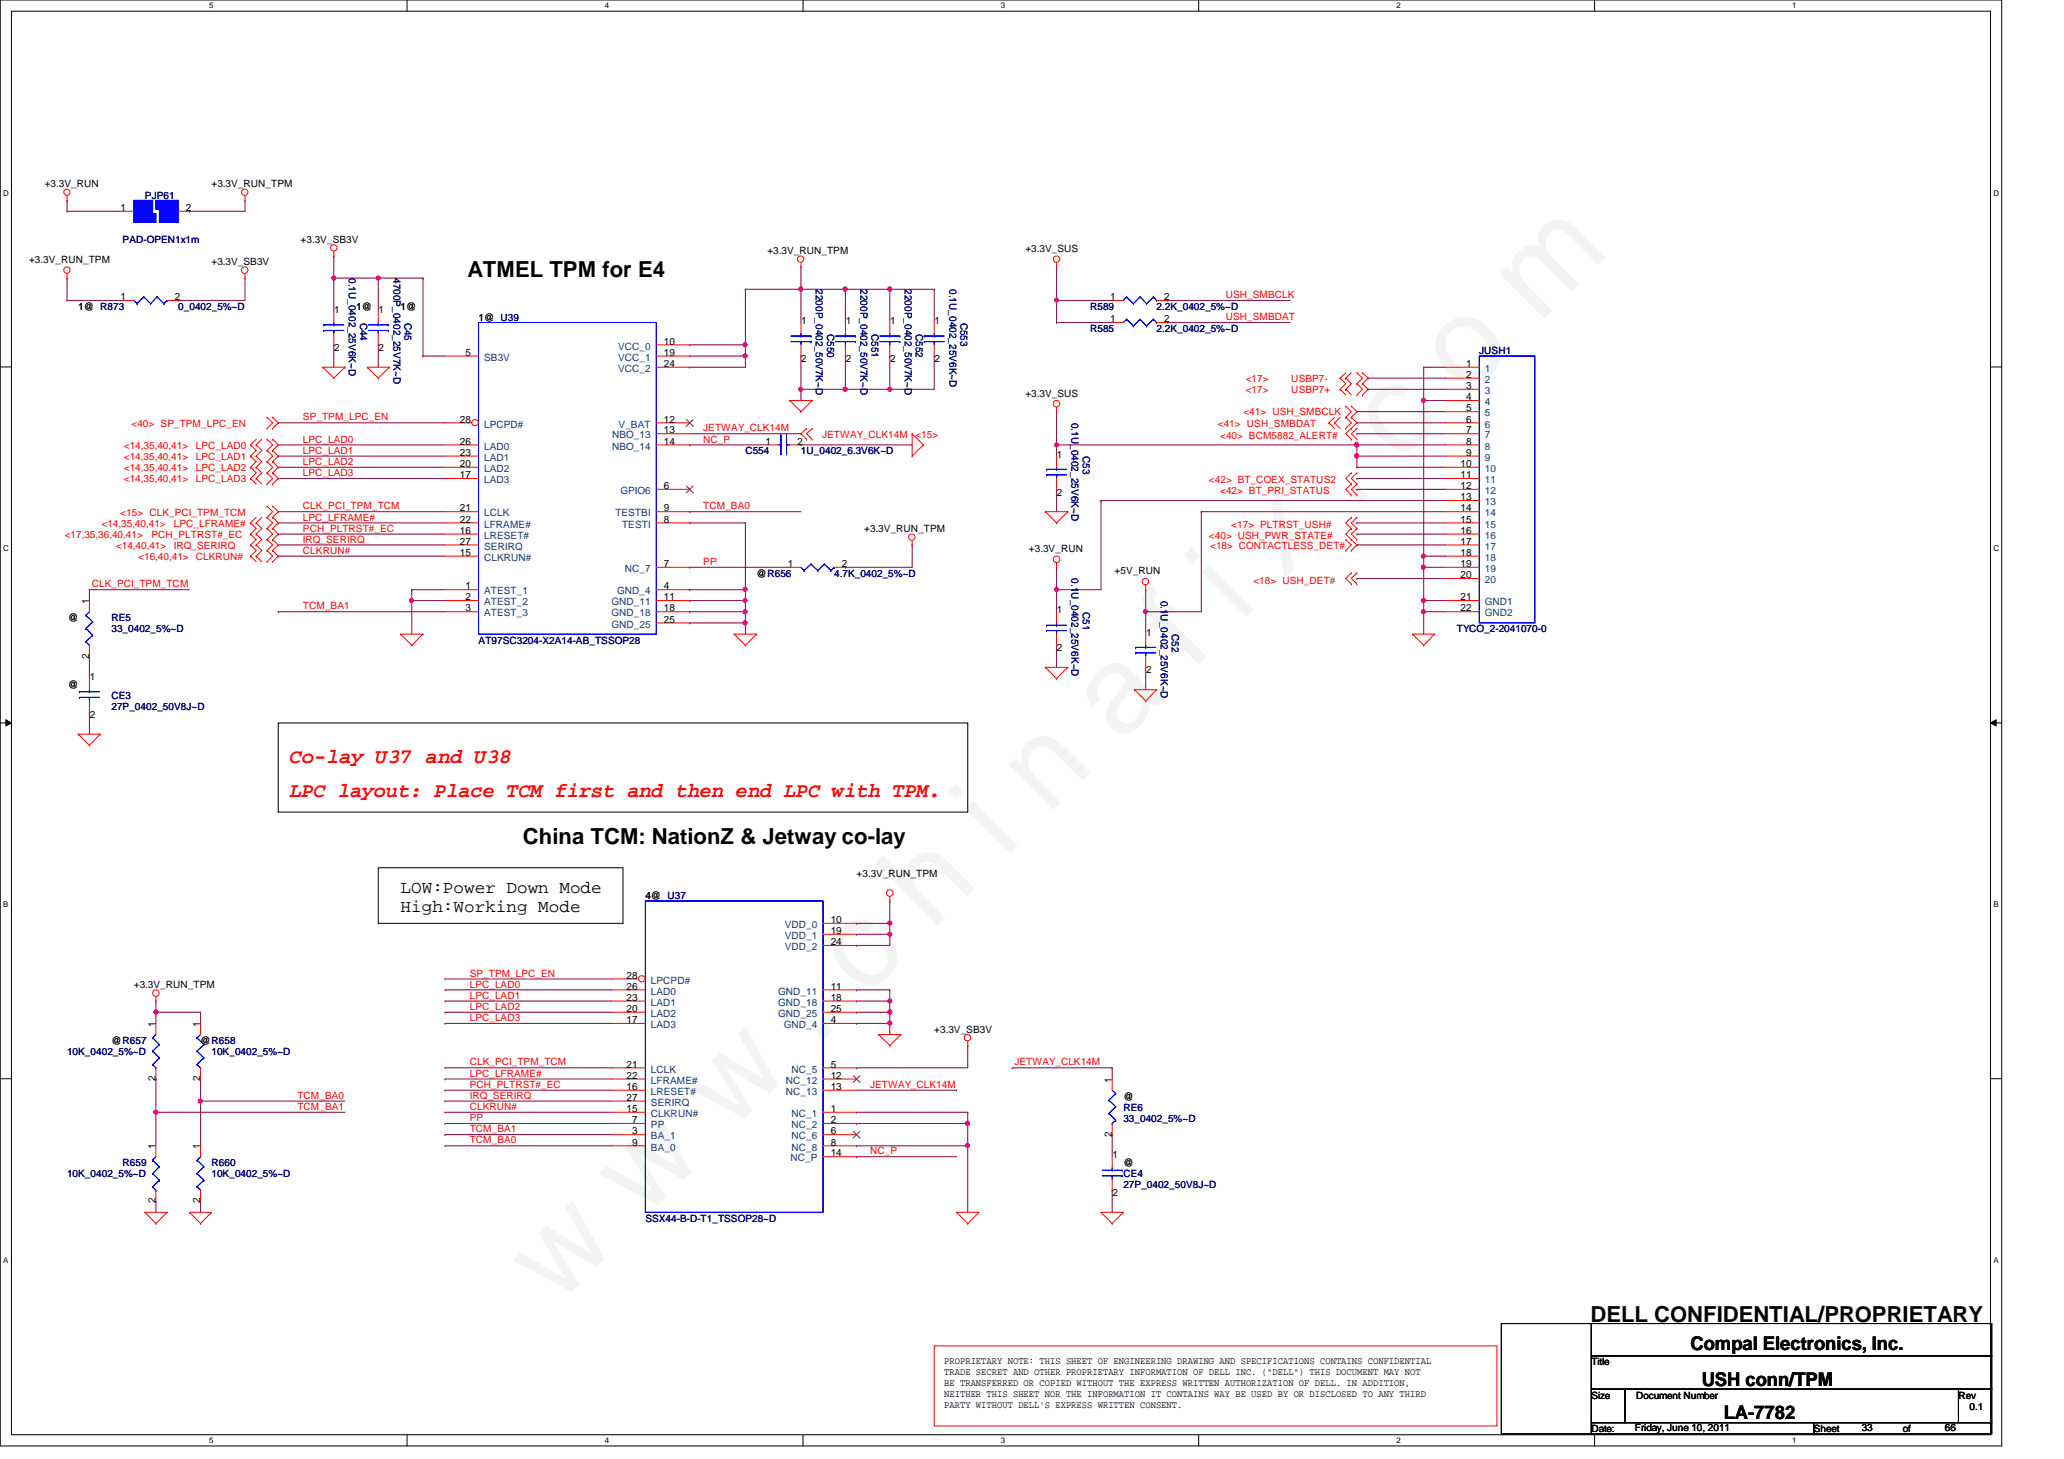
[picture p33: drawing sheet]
<svg xmlns="http://www.w3.org/2000/svg" width="297mm" height="210mm" viewBox="0 0 297 210" stroke-linecap="round" stroke-linejoin="round" font-family="sans-serif">
<defs><g id="words">
<text font-size="17.6" fill="#f0f" x="80.1" y="188" transform="rotate(-45 80.1 188)">w w w . c h i n a f i x . c o m</text>
<g font-size="3.2">
<text x="67.3" y="39.8">ATMEL TPM for E4</text>
<text x="75.3" y="121.4">China TCM: NationZ &amp; Jetway co-lay</text>
<text x="228.9" y="190.2">DELL CONFIDENTIAL/PROPRIETARY</text>
</g>
<g font-size="3" fill="#f00">
<text x="41.7" y="109.8">Co-lay U37 and U38</text>
<text x="41.7" y="114.6">LPC layout: Place TCM first and then end LPC with TPM.</text>
</g>
<g font-size="2.7">
<text x="243.3" y="194.3">Compal Electronics, Inc.</text>
<text x="244.9" y="199.4">USH conn/TPM</text>
<text x="248.1" y="204.2">LA-7782</text>
</g>
<g font-size="2.5">
<text x="57.7" y="128.5">LOW:Power Down Mode</text>
<text x="57.7" y="131.2">High:Working Mode</text>
</g>
<g font-size="1.4">
<text x="6.4" y="27">+3.3V_RUN</text>
<text x="30.4" y="27">+3.3V_RUN_TPM</text>
<text x="17.4" y="30.4">1</text>
<text x="26.8" y="30.4">2</text>
<text x="43.3" y="35">+3.3V_SB3V</text>
<text x="4.2" y="37.8">+3.3V_RUN_TPM</text>
<text x="30.4" y="38.2">+3.3V_SB3V</text>
<text x="110.4" y="36.6">+3.3V_RUN_TPM</text>
<text x="147.6" y="36.2">+3.3V_SUS</text>
<text x="11.3" y="44.6">1@ R873</text>
<text x="17.4" y="43.2">1</text>
<text x="25.1" y="43.2">2</text>
<text x="48.1" y="45">1</text>
<text x="51.3" y="44.6">1@</text>
<text x="54.5" y="45">1</text>
<text x="57.7" y="44.6">1@</text>
<text x="68.9" y="46.2">1@ U39</text>
<text x="115.3" y="46.6">1</text>
<text x="121.7" y="46.6">1</text>
<text x="128.1" y="46.6">1</text>
<text x="134.5" y="46.6">1</text>
<text x="159.8" y="43.2">1</text>
<text x="159.8" y="46.4">1</text>
<text x="167.6" y="43.2">2</text>
<text x="167.6" y="46.4">2</text>
<text x="48.1" y="50.5">2</text>
<text x="54.5" y="50.5">2</text>
<text x="67" y="51.2">5</text>
<text x="95.5" y="49.6">10</text>
<text x="95.5" y="51.2">19</text>
<text x="95.5" y="52.8">24</text>
<text x="115.3" y="52.1">2</text>
<text x="121.7" y="52.1">2</text>
<text x="128.1" y="52.1">2</text>
<text x="134.5" y="52.1">2</text>
<text x="211" y="52.8">1</text>
<text x="147.6" y="57.1">+3.3V_SUS</text>
<text x="211" y="54.4">2</text>
<text x="211" y="56">3</text>
<text x="211" y="57.6">4</text>
<text x="211" y="59.2">5</text>
<text x="66.2" y="65.6">23</text>
<text x="66.2" y="64">26</text>
<text x="66.2" y="60.8">28</text>
<text x="95.5" y="60.8">12</text>
<text x="95.5" y="62.4">13</text>
<text x="95.5" y="64">14</text>
<text x="110.1" y="64">1</text>
<text x="114.8" y="64">2</text>
<text x="152.1" y="65.8">1</text>
<text x="211" y="60.8">6</text>
<text x="211" y="62.4">7</text>
<text x="211" y="64">8</text>
<text x="211" y="65.6">9</text>
<text x="66.2" y="68.8">17</text>
<text x="66.2" y="67.2">20</text>
<text x="95.5" y="70.4">6</text>
<text x="152.1" y="71.3">2</text>
<text x="210.2" y="67.2">10</text>
<text x="210.2" y="68.8">11</text>
<text x="210.2" y="70.4">12</text>
<text x="210.2" y="72">13</text>
<text x="66.2" y="73.6">21</text>
<text x="66.2" y="75.2">22</text>
<text x="66.2" y="76.8">16</text>
<text x="95.5" y="75.2">8</text>
<text x="95.5" y="73.6">9</text>
<text x="124.4" y="76.6">+3.3V_RUN_TPM</text>
<text x="210.2" y="73.6">14</text>
<text x="210.2" y="75.2">15</text>
<text x="210.2" y="76.8">16</text>
<text x="66.2" y="78.4">27</text>
<text x="66.2" y="80">15</text>
<text x="95.5" y="81.6">7</text>
<text x="108.9" y="83">@R656</text>
<text x="113.4" y="81.6">1</text>
<text x="121.2" y="81.6">2</text>
<text x="148.1" y="79.5">+3.3V_RUN</text>
<text x="160.4" y="82.6">+5V_RUN</text>
<text x="210.2" y="78.4">17</text>
<text x="210.2" y="80">18</text>
<text x="210.2" y="81.6">19</text>
<text x="210.2" y="83.2">20</text>
<text x="9.8" y="89.4">@</text>
<text x="12.8" y="86.9" transform="rotate(-90 12.8 86.9)">1</text>
<text x="67" y="84.8">1</text>
<text x="67" y="86.4">2</text>
<text x="67" y="88">3</text>
<text x="95.5" y="84.8">4</text>
<text x="95.5" y="86.4">11</text>
<text x="95.5" y="88">18</text>
<text x="95.5" y="89.6">25</text>
<text x="152.1" y="88.2">1</text>
<text x="210.2" y="86.4">21</text>
<text x="210.2" y="88">22</text>
<text x="12.8" y="94.7" transform="rotate(-90 12.8 94.7)">2</text>
<text x="152.1" y="93.7">2</text>
<text x="164.9" y="91.4">1</text>
<text x="9.8" y="99">@</text>
<text x="12.9" y="97.8">1</text>
<text x="164.9" y="96.9">2</text>
<text x="12.9" y="103.3">2</text>
<text x="92.9" y="129.4">4@ U37</text>
<text x="123.3" y="126.2">+3.3V_RUN_TPM</text>
<text x="119.5" y="132.8">10</text>
<text x="119.5" y="134.4">19</text>
<text x="119.5" y="136">24</text>
<text x="19.3" y="142.2">+3.3V_RUN_TPM</text>
<text x="90.2" y="144">23</text>
<text x="90.2" y="142.4">26</text>
<text x="90.2" y="140.8">28</text>
<text x="119.5" y="142.4">11</text>
<text x="119.5" y="144">18</text>
<text x="22.4" y="147.7" transform="rotate(-90 22.4 147.7)">1</text>
<text x="28.8" y="147.7" transform="rotate(-90 28.8 147.7)">1</text>
<text x="90.2" y="147.2">17</text>
<text x="90.2" y="145.6">20</text>
<text x="119.5" y="147.2">4</text>
<text x="119.5" y="145.6">25</text>
<text x="134.4" y="148.6">+3.3V_SB3V</text>
<text x="16" y="150.2">@R657</text>
<text x="22.4" y="155.5" transform="rotate(-90 22.4 155.5)">2</text>
<text x="28.8" y="155.5" transform="rotate(-90 28.8 155.5)">2</text>
<text x="28.9" y="150.2">@R658</text>
<text x="90.2" y="153.6">21</text>
<text x="90.2" y="155.2">22</text>
<text x="119.5" y="153.6">5</text>
<text x="119.5" y="155.2">12</text>
<text x="160" y="155.7" transform="rotate(-90 160 155.7)">1</text>
<text x="90.2" y="156.8">16</text>
<text x="90.2" y="158.4">27</text>
<text x="90.2" y="160">15</text>
<text x="91" y="161.6">7</text>
<text x="119.5" y="160">1</text>
<text x="119.5" y="161.6">2</text>
<text x="119.5" y="156.8">13</text>
<text x="161.7" y="158.2">@</text>
<text x="22.4" y="165.3" transform="rotate(-90 22.4 165.3)">1</text>
<text x="28.8" y="165.3" transform="rotate(-90 28.8 165.3)">1</text>
<text x="91" y="164.8">9</text>
<text x="91" y="163.2">3</text>
<text x="119.5" y="163.2">6</text>
<text x="119.5" y="164.8">8</text>
<text x="119.5" y="166.4">14</text>
<text x="160" y="163.5" transform="rotate(-90 160 163.5)">2</text>
<text x="160.1" y="166.6">1</text>
<text x="161.7" y="167.8">@</text>
<text x="22.4" y="173.1" transform="rotate(-90 22.4 173.1)">2</text>
<text x="28.8" y="173.1" transform="rotate(-90 28.8 173.1)">2</text>
<text x="160.1" y="172.1">2</text>
<text x="135.9" y="196.3">PROPRIETARY NOTE: THIS SHEET OF ENGINEERING DRAWING AND SPECIFICATIONS CONTAINS CONFIDENTIAL</text>
<text x="135.9" y="197.8">TRADE SECRET AND OTHER PROPRIETARY INFORMATION OF DELL INC. (&quot;DELL&quot;) THIS DOCUMENT MAY NOT</text>
<text x="229" y="196.4">Title</text>
<text x="135.9" y="199.4">BE TRANSFERRED OR COPIED WITHOUT THE EXPRESS WRITTEN AUTHORIZATION OF DELL. IN ADDITION,</text>
<text x="135.9" y="201">NEITHER THIS SHEET NOR THE INFORMATION IT CONTAINS WAY BE USED BY OR DISCLOSED TO ANY THIRD</text>
<text x="135.9" y="202.5">PARTY WITHOUT DELL'S EXPRESS WRITTEN CONSENT.</text>
<text x="229" y="201.2">Size</text>
<text x="235.5" y="201.2">Document Number</text>
<text x="281.9" y="201.2">Rev</text>
<text x="283.5" y="202.8">0.1</text>
<text x="229" y="206">Date:</text>
<text x="235.3" y="205.9">Friday, June 10, 2011</text>
<text x="261" y="206">Sheet</text>
<text x="267.9" y="205.9">33</text>
<text x="273.9" y="206">of</text>
<text x="279.9" y="205.9">66</text>
</g>
<g font-size="1.4" fill="#000080">
<text x="20.9" y="28.6">PJP61</text>
<text x="17.6" y="35">PAD-OPEN1x1m</text>
<text x="50.2" y="40" transform="rotate(90 50.2 40)">0.1U_0402_25V6K~D</text>
<text x="56.6" y="40" transform="rotate(90 56.6 40)">4700P_0402_25V7K~D</text>
<text x="117.4" y="41.6" transform="rotate(90 117.4 41.6)">2200P_0402_50V7K~D</text>
<text x="123.8" y="41.6" transform="rotate(90 123.8 41.6)">2200P_0402_50V7K~D</text>
<text x="130.2" y="41.6" transform="rotate(90 130.2 41.6)">2200P_0402_50V7K~D</text>
<text x="136.6" y="41.6" transform="rotate(90 136.6 41.6)">0.1U_0402_25V6K~D</text>
<text x="25.7" y="44.6">0_0402_5%~D</text>
<text x="51.8" y="46.4" transform="rotate(90 51.8 46.4)">C44</text>
<text x="58.2" y="46.4" transform="rotate(90 58.2 46.4)">C45</text>
<text x="138.2" y="46.4" transform="rotate(90 138.2 46.4)">C553</text>
<text x="156.9" y="44.6">R589</text>
<text x="156.9" y="47.8">R585</text>
<text x="166.5" y="44.6">2.2K_0402_5%~D</text>
<text x="166.5" y="47.8">2.2K_0402_5%~D</text>
<text x="119" y="48" transform="rotate(90 119 48)">C550</text>
<text x="125.4" y="48" transform="rotate(90 125.4 48)">C551</text>
<text x="131.8" y="48" transform="rotate(90 131.8 48)">C552</text>
<text x="212.9" y="51">JUSH1</text>
<text x="107.3" y="65.4">C554</text>
<text x="115.3" y="65.4">1U_0402_6.3V6K~D</text>
<text x="154.2" y="60.8" transform="rotate(90 154.2 60.8)">0.1U_0402_25V6K~D</text>
<text x="155.8" y="65.6" transform="rotate(90 155.8 65.6)">C53</text>
<text x="120.1" y="83">4.7K_0402_5%~D</text>
<text x="154.2" y="83.2" transform="rotate(90 154.2 83.2)">0.1U_0402_25V6K~D</text>
<text x="16" y="89.4">RE5</text>
<text x="155.8" y="88" transform="rotate(90 155.8 88)">C51</text>
<text x="167" y="86.4" transform="rotate(90 167 86.4)">0.1U_0402_25V6K~D</text>
<text x="16" y="91">33_0402_5%~D</text>
<text x="68.9" y="92.6">AT97SC3204-X2A14-AB_TSSOP28</text>
<text x="168.7" y="91.2" transform="rotate(90 168.7 91.2)">C52</text>
<text x="209.7" y="91">TYCO_2-2041070-0</text>
<text x="16" y="100.6">CE3</text>
<text x="16" y="102.2">27P_0402_50V8J~D</text>
<text x="9.6" y="151.8">10K_0402_5%~D</text>
<text x="30.4" y="151.8">10K_0402_5%~D</text>
<text x="161.7" y="159.8">RE6</text>
<text x="161.7" y="161.4">33_0402_5%~D</text>
<text x="17.6" y="167.8">R659</text>
<text x="30.4" y="167.8">R660</text>
<text x="9.6" y="169.4">10K_0402_5%~D</text>
<text x="30.4" y="169.4">10K_0402_5%~D</text>
<text x="161.7" y="169.4">CE4</text>
<text x="161.7" y="171">27P_0402_50V8J~D</text>
<text x="92.9" y="175.8">SSX44-B-D-T1_TSSOP28~D</text>
</g>
<g font-size="1.4" fill="#f00">
<text x="176.4" y="46.1">USH_SMBDAT</text>
<text x="176.4" y="42.9">USH_SMBCLK</text>
<text x="178.9" y="59.8">&lt;41&gt; USH_SMBCLK</text>
<text x="179.3" y="55">&lt;17&gt;</text>
<text x="179.3" y="56.6">&lt;17&gt;</text>
<text x="185.8" y="55">USBP7-</text>
<text x="185.8" y="56.6">USBP7+</text>
<text x="17.8" y="64.6">&lt;14,35,40,41&gt;</text>
<text x="18.9" y="61.4">&lt;40&gt; SP_TPM_LPC_EN</text>
<text x="28.2" y="64.6">LPC_LAD0</text>
<text x="43.6" y="60.5">SP_TPM_LPC_EN</text>
<text x="43.6" y="65.3">LPC_LAD1</text>
<text x="43.6" y="63.7">LPC_LAD0</text>
<text x="101.2" y="63.7">NC_P</text>
<text x="101.2" y="62.1">JETWAY_CLK14M</text>
<text x="118.3" y="63">JETWAY_CLK14M</text>
<text x="131.7" y="63">&lt;15&gt;</text>
<text x="175.3" y="61.4">&lt;41&gt; USH_SMBDAT</text>
<text x="175.6" y="63.1">&lt;40&gt; BCM5882_ALERT#</text>
<text x="17.8" y="67.8">&lt;14,35,40,41&gt;</text>
<text x="17.8" y="66.2">&lt;14,35,40,41&gt;</text>
<text x="17.8" y="69.4">&lt;14,35,40,41&gt;</text>
<text x="28.2" y="67.8">LPC_LAD2</text>
<text x="28.2" y="66.2">LPC_LAD1</text>
<text x="28.2" y="69.4">LPC_LAD3</text>
<text x="43.6" y="68.5">LPC_LAD3</text>
<text x="43.6" y="66.9">LPC_LAD2</text>
<text x="174" y="69.5">&lt;42&gt; BT_COEX_STATUS2</text>
<text x="175.6" y="71.1">&lt;42&gt; BT_PRI_STATUS</text>
<text x="9.3" y="77.4">&lt;17,35,36,40,41&gt;</text>
<text x="14.6" y="75.8">&lt;14,35,40,41&gt;</text>
<text x="17.3" y="74.2">&lt;15&gt; CLK_PCI_TPM_TCM</text>
<text x="21.8" y="77.4">PCH_PLTRST#_EC</text>
<text x="25" y="75.8">LPC_LFRAME#</text>
<text x="43.6" y="73.3">CLK_PCI_TPM_TCM</text>
<text x="43.6" y="76.5">PCH_PLTRST#_EC</text>
<text x="43.6" y="74.9">LPC_LFRAME#</text>
<text x="101.2" y="73.3">TCM_BA0</text>
<text x="174" y="77.5">&lt;40&gt; USH_PWR_STATE#</text>
<text x="177.2" y="75.9">&lt;17&gt; PLTRST_USH#</text>
<text x="16.7" y="79">&lt;14,40,41&gt;</text>
<text x="19.9" y="80.6">&lt;16,40,41&gt;</text>
<text x="25" y="79">IRQ_SERIRQ</text>
<text x="28.2" y="80.6">CLKRUN#</text>
<text x="43.6" y="79.7">CLKRUN#</text>
<text x="43.6" y="78.1">IRQ_SERIRQ</text>
<text x="101.2" y="81.3">PP</text>
<text x="174.2" y="79">&lt;18&gt; CONTACTLESS_DET#</text>
<text x="180.4" y="83.9">&lt;18&gt; USH_DET#</text>
<text x="13.2" y="84.5">CLK_PCI_TPM_TCM</text>
<text x="43.6" y="87.7">TCM_BA1</text>
<text x="67.6" y="140.5">SP_TPM_LPC_EN</text>
<text x="67.6" y="143.7">LPC_LAD1</text>
<text x="67.6" y="142.1">LPC_LAD0</text>
<text x="67.6" y="146.9">LPC_LAD3</text>
<text x="67.6" y="145.3">LPC_LAD2</text>
<text x="67.6" y="153.3">CLK_PCI_TPM_TCM</text>
<text x="67.6" y="154.9">LPC_LFRAME#</text>
<text x="146" y="153.3">JETWAY_CLK14M</text>
<text x="42.8" y="159.7">TCM_BA1</text>
<text x="42.8" y="158.1">TCM_BA0</text>
<text x="67.6" y="159.7">CLKRUN#</text>
<text x="67.6" y="158.1">IRQ_SERIRQ</text>
<text x="67.6" y="156.5">PCH_PLTRST#_EC</text>
<text x="67.6" y="161.3">PP</text>
<text x="125.2" y="156.5">JETWAY_CLK14M</text>
<text x="67.6" y="164.5">TCM_BA0</text>
<text x="67.6" y="162.9">TCM_BA1</text>
<text x="125.2" y="166.1">NC_P</text>
</g>
<g font-size="1.4" fill="#004080">
<text x="69.7" y="51.9">SB3V</text>
<text x="88.9" y="50.3">VCC_0</text>
<text x="88.9" y="51.9">VCC_1</text>
<text x="88.9" y="53.5">VCC_2</text>
<text x="213.7" y="53.5">1</text>
<text x="213.7" y="55.1">2</text>
<text x="213.7" y="56.7">3</text>
<text x="213.7" y="58.3">4</text>
<text x="213.7" y="59.9">5</text>
<text x="69.7" y="64.7">LAD0</text>
<text x="69.7" y="61.5">LPCPD#</text>
<text x="88.1" y="63.1">NBO_13</text>
<text x="88.1" y="64.7">NBO_14</text>
<text x="89" y="61.5">V_BAT</text>
<text x="213.7" y="61.5">6</text>
<text x="213.7" y="63.1">7</text>
<text x="213.7" y="64.7">8</text>
<text x="69.7" y="69.5">LAD3</text>
<text x="69.7" y="67.9">LAD2</text>
<text x="69.7" y="66.3">LAD1</text>
<text x="89.3" y="71.1">GPIO6</text>
<text x="213.7" y="66.3">9</text>
<text x="213.7" y="67.9">10</text>
<text x="213.7" y="69.5">11</text>
<text x="213.7" y="71.1">12</text>
<text x="69.7" y="74.3">LCLK</text>
<text x="69.7" y="75.9">LFRAME#</text>
<text x="69.7" y="77.5">LRESET#</text>
<text x="88.6" y="74.3">TESTBI</text>
<text x="89.5" y="75.9">TESTI</text>
<text x="213.7" y="72.7">13</text>
<text x="213.7" y="74.3">14</text>
<text x="213.7" y="75.9">15</text>
<text x="213.7" y="77.5">16</text>
<text x="69.7" y="79.1">SERIRQ</text>
<text x="69.7" y="80.7">CLKRUN#</text>
<text x="89.9" y="82.3">NC_7</text>
<text x="213.7" y="79.1">17</text>
<text x="213.7" y="80.7">18</text>
<text x="213.7" y="82.3">19</text>
<text x="213.7" y="83.9">20</text>
<text x="69.7" y="85.5">ATEST_1</text>
<text x="69.7" y="87.1">ATEST_2</text>
<text x="69.7" y="88.7">ATEST_3</text>
<text x="88" y="87.1">GND_11</text>
<text x="88" y="88.7">GND_18</text>
<text x="88.8" y="85.5">GND_4</text>
<text x="213.7" y="87.1">GND1</text>
<text x="213.7" y="88.7">GND2</text>
<text x="88" y="90.3">GND_25</text>
<text x="112.9" y="133.5">VDD_0</text>
<text x="112.9" y="135.1">VDD_1</text>
<text x="112.9" y="136.7">VDD_2</text>
<text x="93.7" y="143.1">LAD0</text>
<text x="93.7" y="141.5">LPCPD#</text>
<text x="112" y="143.1">GND_11</text>
<text x="93.7" y="147.9">LAD3</text>
<text x="93.7" y="146.3">LAD2</text>
<text x="93.7" y="144.7">LAD1</text>
<text x="112" y="144.7">GND_18</text>
<text x="112" y="146.3">GND_25</text>
<text x="112.8" y="147.9">GND_4</text>
<text x="93.7" y="154.3">LCLK</text>
<text x="93.7" y="155.9">LFRAME#</text>
<text x="113.1" y="155.9">NC_12</text>
<text x="113.9" y="154.3">NC_5</text>
<text x="93.7" y="157.5">LRESET#</text>
<text x="93.7" y="159.1">SERIRQ</text>
<text x="93.7" y="160.7">CLKRUN#</text>
<text x="113.1" y="157.5">NC_13</text>
<text x="113.9" y="160.7">NC_1</text>
<text x="93.7" y="162.3">PP</text>
<text x="93.7" y="165.5">BA_0</text>
<text x="93.7" y="163.9">BA_1</text>
<text x="113.7" y="167.1">NC_P</text>
<text x="113.9" y="162.3">NC_2</text>
<text x="113.9" y="163.9">NC_6</text>
<text x="113.9" y="165.5">NC_8</text>
</g>
<g font-size="1.1">
<text x="30.1" y="1.1">5</text>
<text x="87" y="1.1">4</text>
<text x="144" y="1.1">3</text>
<text x="201" y="1.1">2</text>
<text x="257.9" y="1.1">1</text>
<text x=".5" y="28.2">D</text>
<text x="286.9" y="28.2">D</text>
<text x=".5" y="79.3">C</text>
<text x="286.9" y="79.3">C</text>
<text x=".5" y="130.6">B</text>
<text x="286.9" y="130.6">B</text>
<text x=".5" y="181.7">A</text>
<text x="286.9" y="181.7">A</text>
<text x="30.1" y="207.6">5</text>
<text x="87" y="207.6">4</text>
<text x="144" y="207.6">3</text>
<text x="201" y="207.6">2</text>
<text x="257.9" y="207.6">1</text>
</g>
</g></defs>
<path d="M0 0h288.1v208h-288.1zM1.6 1.6h284.9v204.8h-284.9z" fill="none" stroke="#000" stroke-width=".14"/>
<g fill="#fff">
<path d="M30.1 .2h.6v1.2h-.6z"/>
<path d="M30.1 206.6h.6v1.2h-.6z"/>
</g>
<path d="M58.6 0v1.6M58.6 206.4v1.6" fill="none" stroke="#000" stroke-width=".14"/>
<g fill="#fff">
<path d="M87 .2h.6v1.2h-.6z"/>
<path d="M87 206.6h.6v1.2h-.6z"/>
</g>
<path d="M115.6 0v1.6M115.6 206.4v1.6" fill="none" stroke="#000" stroke-width=".14"/>
<g fill="#fff">
<path d="M144 .2h.6v1.2h-.6z"/>
<path d="M144 206.6h.6v1.2h-.6z"/>
</g>
<path d="M172.5 0v1.6M172.5 206.4v1.6" fill="none" stroke="#000" stroke-width=".14"/>
<g fill="#fff">
<path d="M201 .2h.5v1.2h-.5z"/>
<path d="M201 206.6h.5v1.2h-.5z"/>
</g>
<path d="M229.5 0v1.6M229.5 206.4v1.6" fill="none" stroke="#000" stroke-width=".14"/>
<g fill="#fff">
<path d="M257.9 .2h.6v1.2h-.6z"/>
<path d="M257.9 206.6h.6v1.2h-.6z"/>
<path d="M.5 27.2h.7v1.2h-.7z"/>
<path d="M286.9 27.2h.8v1.2h-.8z"/>
<path d="M.5 78.4h.7v1.1h-.7z"/>
<path d="M286.9 78.4h.8v1.1h-.8z"/>
</g>
<path d="M0 52.8h1.6M286.5 52.8h1.6" fill="none" stroke="#000" stroke-width=".14"/>
<g fill="#fff">
<path d="M.5 129.6h.7v1.2h-.7z"/>
<path d="M286.9 129.6h.7v1.2h-.7z"/>
</g>
<path d="M0 104h1.6M.8 103.5l.8 .5-.8 .4zM286.5 104l.8-.5v.9zM286.5 104h1.6" fill="none" stroke="#000" stroke-width=".14"/>
<path d="M.8 103.5l.8 .5-.8 .4zM286.5 104l.8-.5v.9z" fill="#000"/>
<g fill="#fff">
<path d="M.5 180.8h.7v1.1h-.7z"/>
<path d="M286.9 180.8h.7v1.1h-.7z"/>
</g>
<path d="M0 155.2h1.6M286.5 155.2h1.6" fill="none" stroke="#000" stroke-width=".14"/>
<g fill="none" stroke="#800040" stroke-width=".14">
<path d="M9.6 30.4h.1M9.6 28.8h.1M9.6 30.4h8M9.6 28.8v1.6M27.3 30.4h.1M35.3 28.8h.1M35.3 28.8v1.6h-8M40 73.6h.1M40 76.8h.1M40 78.4h.1M40 75.2h.1M40 60.8h.1"/>
<path d="M40 73.6h24M40 76.8h24M40 78.4h24M40 75.2h24M40 60.8h24M152.1 64h43.2M158.5 72h49.6M172.9 73.6h35.2M12.9 84.8h.1M12.9 94.4h.1M12.9 84.8h14.4M12.9 84.8v1.6"/>
<path d="M12.9 94.4v3.2M40 80h.1M40 80h24M59.3 86.4h.1M59.3 84.8h.1M59.3 84.8h4.7M59.3 86.4h4.7M59.3 84.8v6.4M12.9 102.4h.1M12.9 102.4v3.2"/>
</g>
<circle cx="59.2" cy="86.4" r=".3" fill="#f0f"/>
<circle cx="59.2" cy="86.4" r=".3" fill="none" stroke="#f0f" stroke-width=".14"/>
<g fill="none" stroke="#800040" stroke-width=".14">
<path d="M40 68.8h.1M40 67.2h.1M40 65.6h.1M40 64h.1M40 68.8h24M40 67.2h24M40 65.6h24M40 64h24M28.9 158.4h.1M28.9 158.4v6.4M64 153.6h.1M64 158.4h.1"/>
<path d="M64 155.2h.1M64 156.8h.1M64 140.8h.1M64 147.2h.1M64 145.6h.1M64 144h.1M64 142.4h.1M64 153.6h24M64 158.4h24M64 155.2h24M64 156.8h24M64 140.8h24"/>
<path d="M64 147.2h24M64 145.6h24M64 144h24M64 142.4h24M28.9 172.8h.1M28.9 172.8v1.6M64 160h.1M64 161.6h.1M64 160h24M64 161.6h24"/>
</g>
<circle cx="28.8" cy="158.4" r=".3" fill="#f0f"/>
<circle cx="28.8" cy="158.4" r=".3" fill="none" stroke="#f0f" stroke-width=".14"/>
<path d="M22.4 145.6h.1M22.4 145.6h6.5M22.4 172.8h.1M22.4 160h.1M22.4 160v4.8M22.4 172.8v1.6" fill="none" stroke="#800040" stroke-width=".14"/>
<circle cx="22.4" cy="160" r=".3" fill="#f0f"/>
<circle cx="22.4" cy="160" r=".3" fill="none" stroke="#f0f" stroke-width=".14"/>
<path d="M22.4 145.6h.1M22.4 145.6v1.6" fill="none" stroke="#800040" stroke-width=".14"/>
<circle cx="22.4" cy="145.6" r=".31" fill="#f0f"/>
<circle cx="22.4" cy="145.6" r=".31" fill="none" stroke="#f0f" stroke-width=".14"/>
<g fill="none" stroke="#800040" stroke-width=".14">
<path d="M48 36.8h.1M48 36.8v3.2M54.4 40h.1M54.4 40h6.5M40 88h.1M40 88h24M22.4 144h.1M22.4 155.2h.1M22.4 144v1.6M22.4 155.2v4.8M28.9 158.4h.1M28.9 145.6h.1"/>
<path d="M28.9 155.2h.1M28.9 158.4h20.8M28.9 145.6v1.6M28.9 155.2v3.2M22.4 160h.1M22.4 160h27.3M64 164.8h.1M64 163.2h.1M64 164.8h24M64 163.2h24"/>
</g>
<circle cx="54.4" cy="40" r=".3" fill="#f0f"/>
<circle cx="54.4" cy="40" r=".3" fill="none" stroke="#f0f" stroke-width=".14"/>
<g fill="none" stroke="#800040" stroke-width=".14">
<path d="M9.6 40h.1M9.6 43.2h.1M9.6 43.2h8M9.6 40v3.2M25.7 43.2h.1M35.3 40h.1M35.3 40v3.2h-9.6M48 49.6h.1M48 40h.1M48 40v4.8M48 49.6v3.2M48 40h6.4"/>
<path d="M54.4 49.6h.1M54.4 40h.1M54.4 40v4.8M54.4 49.6v3.2M60.9 40h.1M60.9 51.2h.1M60.9 40v11.2M60.9 51.2h3.1"/>
</g>
<circle cx="48" cy="40" r=".3" fill="#f0f"/>
<circle cx="48" cy="40" r=".3" fill="none" stroke="#f0f" stroke-width=".14"/>
<g fill="none" stroke="#f00" stroke-width=".14">
<path d="M9.6 28.8h.1M9.6 28.2v.6M9.6 39.4v.6M35.3 28.8h.1M35.3 28.2v.6M35.3 39.4v.6M48 36.8h.1M48 36.2v.6M9.6 40h.1M17.6 43.2h1.7M24 43.2h1.7M35.3 40h.1"/>
<path d="M46.4 52.8h.1M46.4 52.8h3.3M46.4 52.8l1.6 1.6M48 54.4h.1M48 44.8v1.6M48 48v1.6M49.7 52.8h.1M49.7 52.8l-1.7 1.6M52.9 52.8h.1M52.9 52.8h3.1M52.9 52.8l1.5 1.6M54.4 54.4h.1"/>
<path d="M54.4 44.8v1.6M54.4 48v1.6M56 52.8h.1M56 52.8l-1.6 1.6M64 51.2h4.9M36.1 75.2h.1M36.1 76.8h.1M36.1 78.4h.1M36.1 64h.1M36.1 67.2h.1M36.1 65.6h.1M36.1 68.8h.1"/>
<path d="M36.1 75.2l.8 .8-.8 .8M36.1 78.4l.8 .8-.8 .8M36.1 76.8l.8 .8-.8 .8M36.1 64l.8 .8-.8 .8M36.1 67.2l.8 .8-.8 .8M36.1 65.6l.8 .8-.8 .8M36.1 68.8l.8 .8M36.9 75.2h.1M36.9 76.8h.1M36.9 78.4h.1M36.9 64h.1M36.9 67.2h.1"/>
<path d="M36.9 65.6h.1M36.9 68.8h.1M36.9 75.2l.8 .8-.8 .8M36.9 74.4l-.8 .8M36.9 78.4l.8 .8-.8 .8M36.9 76.8l.8 .8-.8 .8M36.9 63.2l-.8 .8M36.9 64l.8 .8-.8 .8M36.9 67.2l.8 .8-.8 .8M36.9 65.6l.8 .8-.8 .8M36.9 68.8l.8 .8M37.7 74.4l-.8 .8"/>
<path d="M37.7 63.2l-.8 .8M38.4 74.4h.1M38.4 72.8h.1M38.4 76h.1M38.4 77.6h.1M38.4 79.2h.1M38.4 61.6h.1M38.4 60h.1M38.4 64.8h.1M38.4 63.2h.1M38.4 68h.1M38.4 66.4h.1"/>
<path d="M38.4 69.6h.1M38.4 72.8l.8 .8-.8 .8M38.4 74.4l.8 .8-.8 .8M38.4 76l.8 .8-.8 .8M38.4 77.6l.8 .8-.8 .8M38.4 79.2l.8 .8-.8 .8M38.4 60l.8 .8-.8 .8M38.4 63.2l.8 .8-.8 .8M38.4 66.4l.8 .8-.8 .8M38.4 64.8l.8 .8-.8 .8M38.4 68l.8 .8-.8 .8M39.2 72.8h.1"/>
<path d="M39.2 74.4h.1M39.2 76h.1M39.2 77.6h.1M39.2 79.2h.1M39.2 60h.1M39.2 61.6h.1M39.2 63.2h.1M39.2 64.8h.1M39.2 66.4h.1M39.2 68h.1M39.2 69.6h.1M39.2 72.8l.8 .8-.8 .8"/>
<path d="M39.2 74.4l.8 .8-.8 .8M39.2 76l.8 .8-.8 .8M39.2 79.2l.8 .8-.8 .8M39.2 77.6l.8 .8-.8 .8M39.2 60l.8 .8-.8 .8M39.2 63.2l.8 .8-.8 .8M39.2 66.4l.8 .8-.8 .8M39.2 64.8l.8 .8-.8 .8M39.2 68l.8 .8-.8 .8M64 68.8h4.9M64 67.2h4.9M64 65.6h4.9"/>
<path d="M64 64h4.9M64 73.6h4.9M64 75.2h4.9M64 76.8h4.9M64 78.4h4.9M64 60.8h3.9M12.9 86.4v1.6M12.9 92.8v1.6M12.9 97.6v1.6M36.1 80h.1M36.1 80l.8 .8M36.9 80h.1"/>
<path d="M36.9 80l.8 .8M38.4 80.8h.1M39.2 80.8h.1M57.7 91.2h.1M57.7 91.2h3.2M57.7 91.2l1.6 1.6M59.3 92.8h.1M60.9 91.2h.1M60.9 91.2l-1.6 1.6M64 80h4.9M64 84.8h4.9M64 86.4h4.9"/>
<path d="M64 88h4.9M11.3 105.6h.1M11.3 105.6h3.1M11.3 105.6l1.6 1.6M12.9 107.2h.1M12.9 100.8v1.6M14.4 105.6h.1M14.4 105.6l-1.5 1.6M22.4 144h.1M22.4 143.4v.6M20.9 174.4h.1M20.9 174.4h3.1"/>
<path d="M20.9 174.4l1.5 1.6M22.4 176h.1M24 174.4h.1M24 174.4l-1.6 1.6M27.3 174.4h.1M27.3 174.4h3.1M27.3 174.4l1.6 1.6M28.9 176h.1M28.9 164.8v1.6M28.9 171.2v1.6M30.4 174.4h.1M30.4 174.4l-1.5 1.6"/>
<path d="M134.4 193.6h81v11.5h-81z"/>
<circle cx="9.6" cy="38.9" r=".46"/>
<circle cx="9.6" cy="27.7" r=".45"/>
<circle cx="35.2" cy="38.9" r=".47"/>
<circle cx="35.2" cy="27.7" r=".46"/>
<circle cx="48" cy="35.7" r=".46"/>
<circle cx="22.4" cy="142.9" r=".47"/>
</g>
<path d="M40 104h99.3v12.8h-99.3zM54.4 124.8h35.3v8h-35.3zM216.1 190.4h12.9v15.9h-12.9zM229 190.4h57.6v4.7h-57.6zM229 195.1h57.6v4.8h-57.6zM229 199.9h4.8v4.8h-4.8zM233.8 199.9h48.1v4.8h-48.1zM281.9 199.9h4.7v4.8h-4.7zM229 204.7h32v1.6h-32zM261 204.7h25.6v1.6h-25.6z" fill="none" stroke="#000" stroke-width=".14"/>
<g fill="none" stroke="#00f" stroke-width=".14">
<path d="M19.3 43.2l.4 .5M19.7 43.7h.1M20.7 42.7h.1M20.7 42.7l-1 1M20.7 42.7l1 1M21.7 43.7h.1M22.6 42.7h.1M22.6 42.7l-.9 1M22.6 42.7l1 1M23.6 43.7h.1M24 43.2h.1M24 43.2l-.4 .5"/>
<path d="M46.6 47.5h.1M46.6 46.7h.1M46.6 47.5h2.9M46.6 46.7h2.9M48 46.7h.1M48 47.5h.1M48 46.4v.3M48 47.5v.5M53 47.5h2.9M53 46.7h2.9M54.4 46.7h.1M54.4 47.5h.1"/>
<path d="M54.4 46.4v.3M54.4 47.5v.5M55.9 47.5h.1M55.9 46.7h.1M68.9 46.4h25.5v44.8h-25.5zM212.9 51.2h8v38.4h-8zM11.4 99.5h.1M11.4 99.5h2.9M12.4 88.5h.1M12.4 90.4h.1M12.4 92.3h.1M12.4 88.5l.9 1"/>
<path d="M12.4 90.4l.9 1M12.4 92.3l.5 .5M12.9 99.5h.1M12.9 92.8h.1M12.9 99.2v.3M12.9 88l-.5 .5M13.3 89.5h.1M13.3 91.4h.1M13.3 89.5l-.9 .9M13.3 91.4l-.9 .9M11.4 100.3h.1M11.4 100.3h2.9"/>
<path d="M12.9 100.3h.1M12.9 100.3v.5M92.9 129.6h25.5v44.8h-25.5zM28.4 166.9h.1M28.4 168.8h.1M28.4 170.7h.1M28.4 166.9l.9 1M28.4 168.8l.9 1M28.4 170.7l.5 .5M28.9 171.2h.1M28.9 166.4l-.5 .5M29.3 167.9h.1"/>
<path d="M29.3 169.8h.1M29.3 167.9l-.9 .9M29.3 169.8l-.9 .9"/>
</g>
<path d="M19.3 28.8h1.6v3.2h-1.6z" fill-rule="evenodd" fill="#00f"/>
<path d="M19.3 28.8h1.6v3.2h-1.6z" fill="none" stroke="#00f" stroke-width=".14"/>
<path d="M24 28.8h1.7v3.2h-1.7z" fill-rule="evenodd" fill="#00f"/>
<path d="M24 28.8h1.7v3.2h-1.7z" fill="none" stroke="#00f" stroke-width=".14"/>
<path d="M20.9 28.8h1.1v3.2h-1.1z" fill-rule="evenodd" fill="#00f"/>
<path d="M20.9 28.8h1.1v3.2h-1.1z" fill="none" stroke="#00f" stroke-width=".14"/>
<path d="M22 30.7h.4v1.3h-.4z" fill-rule="evenodd" fill="#00f"/>
<path d="M22 30.7h.4v1.3h-.4z" fill="none" stroke="#00f" stroke-width=".14"/>
<path d="M22.4 28.8h.5v1.3h-.5z" fill-rule="evenodd" fill="#00f"/>
<path d="M22.4 28.8h.5v1.3h-.5z" fill="none" stroke="#00f" stroke-width=".14"/>
<path d="M22.9 28.8h1.1v3.2h-1.1z" fill-rule="evenodd" fill="#00f"/>
<path d="M22.9 28.8h1.1v3.2h-1.1z" fill="none" stroke="#00f" stroke-width=".14"/>
<path d="M19.3 28.8h1.6v3.2h-1.6z" fill-rule="evenodd" fill="#00f"/>
<path d="M19.3 28.8h1.6v3.2h-1.6z" fill="none" stroke="#00f" stroke-width=".14"/>
<path d="M24 28.8h1.7v3.2h-1.7z" fill-rule="evenodd" fill="#00f"/>
<path d="M24 28.8h1.7v3.2h-1.7z" fill="none" stroke="#00f" stroke-width=".14"/>
<path d="M20.9 28.8h1.1v3.2h-1.1z" fill-rule="evenodd" fill="#00f"/>
<path d="M20.9 28.8h1.1v3.2h-1.1z" fill="none" stroke="#00f" stroke-width=".14"/>
<path d="M22 30.7h.4v1.3h-.4z" fill-rule="evenodd" fill="#00f"/>
<path d="M22 30.7h.4v1.3h-.4z" fill="none" stroke="#00f" stroke-width=".14"/>
<path d="M22.4 28.8h.5v1.3h-.5z" fill-rule="evenodd" fill="#00f"/>
<path d="M22.4 28.8h.5v1.3h-.5z" fill="none" stroke="#00f" stroke-width=".14"/>
<path d="M22.9 28.8h1.1v3.2h-1.1z" fill-rule="evenodd" fill="#00f"/>
<g fill="none" stroke="#00f" stroke-width=".14">
<path d="M22.9 28.8h1.1v3.2h-1.1zM22 149.3h.1M22 151.2h.1M22 153.2h.1M22 149.3l.9 1M22 151.2l.9 1M22 153.2l.4 .4M22.4 153.6h.1M22.4 148.8l-.4 .5M22.9 150.3h.1M22.9 152.2h.1M22.9 150.3l-.9 .9"/>
<path d="M22.9 152.2l-.9 1M28.4 149.3h.1M28.4 151.2h.1M28.4 153.2h.1M28.4 149.3l.9 1M28.4 151.2l.9 1M28.4 153.2l.5 .4M28.9 153.6h.1M28.9 148.8l-.5 .5M29.3 150.3h.1M29.3 152.2h.1M29.3 150.3l-.9 .9"/>
<path d="M29.3 152.2l-.9 1M22 166.9h.1M22 168.8h.1M22 170.7h.1M22 166.9l.9 1M22 168.8l.9 1M22 170.7l.4 .5M22.4 171.2h.1M22.4 166.4l-.4 .5M22.9 167.9h.1M22.9 169.8h.1M22.9 167.9l-.9 .9"/>
<path d="M22.9 169.8l-.9 .9"/>
</g>
<path d="M17.6 30.4h1.7M25.7 30.4h1.6M22.4 147.2v1.6M22.4 153.6v1.6M28.9 147.2v1.6M28.9 153.6v1.6M22.4 164.8v1.6M22.4 171.2v1.6" fill="none" stroke="#f00" stroke-width=".14"/>
<circle cx="59.2" cy="86.4" r=".3" fill="#f0f"/>
<circle cx="59.2" cy="86.4" r=".3" fill="none" stroke="#f0f" stroke-width=".14"/>
<circle cx="28.8" cy="158.4" r=".3" fill="#f0f"/>
<circle cx="28.8" cy="158.4" r=".3" fill="none" stroke="#f0f" stroke-width=".14"/>
<circle cx="22.4" cy="160" r=".3" fill="#f0f"/>
<circle cx="22.4" cy="160" r=".3" fill="none" stroke="#f0f" stroke-width=".14"/>
<circle cx="22.4" cy="145.6" r=".31" fill="#f0f"/>
<circle cx="22.4" cy="145.6" r=".31" fill="none" stroke="#f0f" stroke-width=".14"/>
<circle cx="54.4" cy="40" r=".3" fill="#f0f"/>
<circle cx="54.4" cy="40" r=".3" fill="none" stroke="#f0f" stroke-width=".14"/>
<circle cx="48" cy="40" r=".3" fill="#f0f"/>
<circle cx="48" cy="40" r=".3" fill="none" stroke="#f0f" stroke-width=".14"/>
<use href="#words"/>
</svg>
